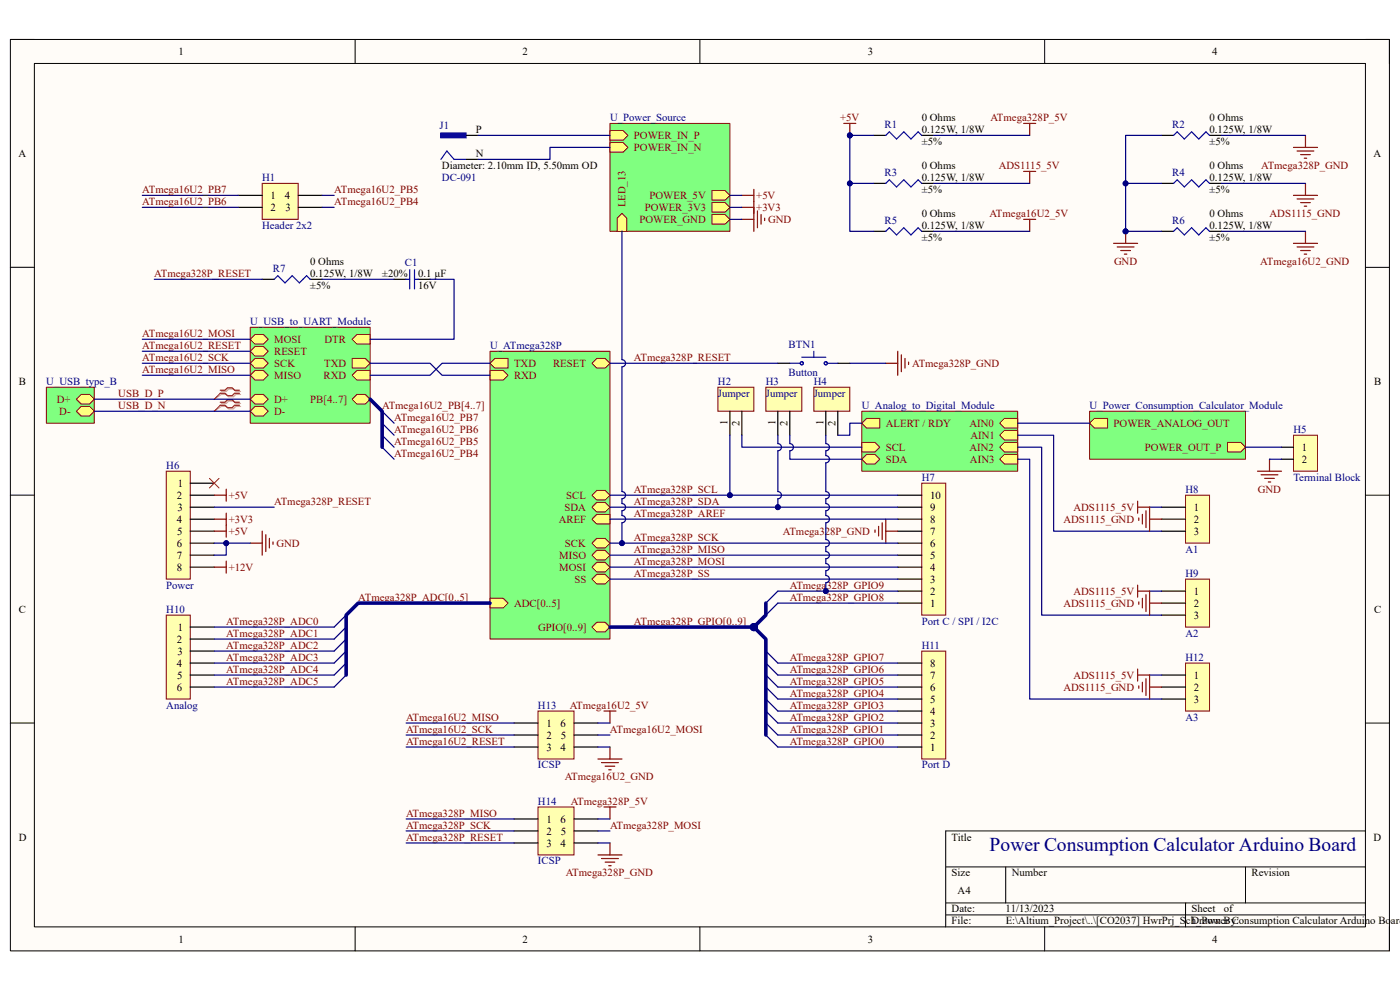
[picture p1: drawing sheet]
<svg xmlns="http://www.w3.org/2000/svg" width="297mm" height="210mm" viewBox="0 0 297 210" stroke-linecap="round" stroke-linejoin="round" font-family="sans-serif">
<defs><g id="words">
<text font-size="4.1" fill="#000080" x="209.9" y="180.5">Power Consumption Calculator Arduino Board</text>
<g font-size="2.3">
<text x="37.9" y="11.7">1</text>
<text x="110.9" y="11.7">2</text>
<text x="184.1" y="11.7">3</text>
<text x="257.1" y="11.7">4</text>
<text x="100.9" y="28.2">P</text>
<text x="195.5" y="28.2">0.125W, 1/8W</text>
<text x="195.5" y="25.7">0 Ohms</text>
<text x="256.6" y="28.2">0.125W, 1/8W</text>
<text x="256.6" y="25.7">0 Ohms</text>
<text x="3.9" y="33.3">A</text>
<text x="93.8" y="35.9">Diameter: 2.10mm ID, 5.50mm OD</text>
<text x="100.9" y="33.3">N</text>
<text x="195.5" y="30.7">±5%</text>
<text x="195.5" y="35.9">0 Ohms</text>
<text x="256.6" y="30.7">±5%</text>
<text x="256.6" y="35.9">0 Ohms</text>
<text x="291.4" y="33.3">A</text>
<text x="195.5" y="40.9">±5%</text>
<text x="195.5" y="38.4">0.125W, 1/8W</text>
<text x="256.6" y="40.9">±5%</text>
<text x="256.6" y="38.4">0.125W, 1/8W</text>
<text x="57.4" y="42.2">1</text>
<text x="57.4" y="44.7">2</text>
<text x="60.4" y="42.2">4</text>
<text x="60.5" y="44.7">3</text>
<text x="195.5" y="46">0 Ohms</text>
<text x="256.6" y="46">0 Ohms</text>
<text x="195.5" y="51.1">±5%</text>
<text x="195.5" y="48.6">0.125W, 1/8W</text>
<text x="256.6" y="51.1">±5%</text>
<text x="256.6" y="48.6">0.125W, 1/8W</text>
<text x="65.8" y="58.7">0.125W, 1/8W</text>
<text x="65.8" y="56.2">0 Ohms</text>
<text x="81.1" y="58.7">±20%</text>
<text x="88.7" y="58.7">0.1 µF</text>
<text x="65.8" y="61.3">±5%</text>
<text x="88.7" y="61.3">16V</text>
<text x="4" y="81.6">B</text>
<text x="291.5" y="81.6">B</text>
<text x="154.3" y="90.1" transform="rotate(-90 154.3 90.1)">1</text>
<text x="156.9" y="90.3" transform="rotate(-90 156.9 90.3)">2</text>
<text x="164.5" y="90.1" transform="rotate(-90 164.5 90.1)">1</text>
<text x="167" y="90.3" transform="rotate(-90 167 90.3)">2</text>
<text x="174.7" y="90.1" transform="rotate(-90 174.7 90.1)">1</text>
<text x="177.2" y="90.3" transform="rotate(-90 177.2 90.3)">2</text>
<text x="276.2" y="95.6">1</text>
<text x="276.2" y="98.2">2</text>
<text x="37.5" y="105.8">2</text>
<text x="37.7" y="103.3">1</text>
<text x="197.3" y="105.8">10</text>
<text x="37.5" y="110.9">4</text>
<text x="37.6" y="113.4">5</text>
<text x="37.6" y="108.3">3</text>
<text x="197.3" y="113.4">7</text>
<text x="197.3" y="110.9">8</text>
<text x="197.3" y="108.3">9</text>
<text x="253.3" y="108.3">1</text>
<text x="253.3" y="110.9">2</text>
<text x="253.3" y="113.4">3</text>
<text x="37.5" y="116">6</text>
<text x="37.5" y="118.5">7</text>
<text x="197.3" y="118.5">5</text>
<text x="197.3" y="116">6</text>
<text x="37.5" y="121.1">8</text>
<text x="197.3" y="123.6">3</text>
<text x="197.3" y="121.1">4</text>
<text x="4" y="130">C</text>
<text x="197.3" y="128.7">1</text>
<text x="197.3" y="126.2">2</text>
<text x="253.3" y="126.2">1</text>
<text x="253.3" y="128.7">2</text>
<text x="253.3" y="131.2">3</text>
<text x="291.5" y="130">C</text>
<text x="37.5" y="136.3">2</text>
<text x="37.7" y="133.8">1</text>
<text x="37.5" y="141.4">4</text>
<text x="37.6" y="144">5</text>
<text x="37.6" y="138.9">3</text>
<text x="197.3" y="144">7</text>
<text x="197.3" y="141.4">8</text>
<text x="253.3" y="144">1</text>
<text x="37.5" y="146.5">6</text>
<text x="197.3" y="149.1">5</text>
<text x="197.3" y="146.5">6</text>
<text x="253.3" y="146.5">2</text>
<text x="253.3" y="149.1">3</text>
<text x="115.9" y="154.1">1</text>
<text x="118.9" y="154.1">6</text>
<text x="197.3" y="154.1">3</text>
<text x="197.3" y="151.6">4</text>
<text x="115.9" y="156.7">2</text>
<text x="115.9" y="159.2">3</text>
<text x="118.9" y="159.2">4</text>
<text x="119" y="156.7">5</text>
<text x="197.3" y="159.2">1</text>
<text x="197.3" y="156.7">2</text>
<text x="4" y="178.3">D</text>
<text x="115.9" y="174.5">1</text>
<text x="115.9" y="177">2</text>
<text x="115.9" y="179.6">3</text>
<text x="118.9" y="179.6">4</text>
<text x="118.9" y="174.5">6</text>
<text x="119" y="177">5</text>
<text x="201.9" y="178.3">Title</text>
<text x="291.4" y="178.3">D</text>
<text x="201.9" y="185.9">Size</text>
<text x="214.6" y="185.9">Number</text>
<text x="265.5" y="185.9">Revision</text>
<text x="203.2" y="189.7">A4</text>
<text x="201.9" y="193.5">Date:</text>
<text x="201.9" y="196.1">File:</text>
<text x="213.3" y="193.5">11/13/2023</text>
<text x="213.4" y="196.1">E:\Altium_Project\..\[CO2037] HwrPrj_Sch_Power Consumption Calculator Arduino Board</text>
<text x="252.8" y="193.5">Sheet</text>
<text x="252.8" y="196.1">Drawn By:</text>
<text x="259.6" y="193.5">of</text>
<text x="37.9" y="199.9">1</text>
<text x="110.9" y="199.9">2</text>
<text x="184.1" y="199.9">3</text>
<text x="257.1" y="199.9">4</text>
</g>
<g font-size="2.3" fill="#000080">
<text x="93.3" y="27.4">J1</text>
<text x="129.4" y="25.7">U_Power_Source</text>
<text x="187.7" y="27.2">R1</text>
<text x="248.7" y="27.2">R2</text>
<text x="55.6" y="38.4">H1</text>
<text x="93.8" y="38.4">DC-091</text>
<text x="187.7" y="37.4">R3</text>
<text x="248.7" y="37.4">R4</text>
<text x="187.7" y="47.5">R5</text>
<text x="248.7" y="47.5">R6</text>
<text x="55.6" y="48.6">Header 2x2</text>
<text x="57.9" y="57.7">R7</text>
<text x="85.9" y="56.4">C1</text>
<text x="53.1" y="68.9">U_USB_to_UART_Module</text>
<text x="104" y="74">U_ATmega328P</text>
<text x="167.3" y="73.7">BTN1</text>
<text x="9.8" y="81.6">U_USB_type_B</text>
<text x="152.3" y="81.6">H2</text>
<text x="162.5" y="81.6">H3</text>
<text x="167.3" y="79.8">Button</text>
<text x="172.6" y="81.6">H4</text>
<text x="152.3" y="84.2">Jumper</text>
<text x="162.5" y="84.2">Jumper</text>
<text x="172.6" y="84.2">Jumper</text>
<text x="182.8" y="86.7">U_Analog_to_Digital_Module</text>
<text x="231.1" y="86.7">U_Power_Consumption_Calculator_Module</text>
<text x="274.4" y="91.8">H5</text>
<text x="35.3" y="99.4">H6</text>
<text x="195.5" y="102">H7</text>
<text x="274.4" y="102">Terminal Block</text>
<text x="251.5" y="104.5">H8</text>
<text x="251.5" y="117.3">A1</text>
<text x="35.3" y="124.9">Power</text>
<text x="251.5" y="122.3">H9</text>
<text x="35.3" y="130">H10</text>
<text x="195.5" y="137.6">H11</text>
<text x="195.5" y="132.5">Port C / SPI / I2C</text>
<text x="251.5" y="135">A2</text>
<text x="251.5" y="140.1">H12</text>
<text x="35.3" y="150.3">Analog</text>
<text x="114.1" y="150.3">H13</text>
<text x="251.5" y="152.9">A3</text>
<text x="114.1" y="163">ICSP</text>
<text x="195.5" y="163">Port D</text>
<text x="114.1" y="170.7">H14</text>
<text x="114.1" y="183.4">ICSP</text>
</g>
<g font-size="2.3" fill="#800000">
<text x="134.5" y="29.5">POWER_IN_P</text>
<text x="178.2" y="25.7">+5V</text>
<text x="210.1" y="25.7">ATmega328P_5V</text>
<text x="134.5" y="32">POWER_IN_N</text>
<text x="211.9" y="35.9">ADS1115_5V</text>
<text x="267.5" y="35.9">ATmega328P_GND</text>
<text x="30.2" y="40.9">ATmega16U2_PB7</text>
<text x="70.9" y="40.9">ATmega16U2_PB5</text>
<text x="30.2" y="43.5">ATmega16U2_PB6</text>
<text x="70.9" y="43.5">ATmega16U2_PB4</text>
<text x="132.7" y="44" transform="rotate(-90 132.7 44)">LED_13</text>
<text x="135.7" y="47.3">POWER_GND</text>
<text x="136.8" y="44.7">POWER_3V3</text>
<text x="137.8" y="42.2">POWER_5V</text>
<text x="160.4" y="42.2">+5V</text>
<text x="160.4" y="44.7">+3V3</text>
<text x="163" y="47.3">GND</text>
<text x="209.9" y="46">ATmega16U2_5V</text>
<text x="269.3" y="46">ADS1115_GND</text>
<text x="32.7" y="58.7">ATmega328P_RESET</text>
<text x="236.3" y="56.2">GND</text>
<text x="267.4" y="56.2">ATmega16U2_GND</text>
<text x="30.2" y="71.5">ATmega16U2_MOSI</text>
<text x="30.2" y="74">ATmega16U2_RESET</text>
<text x="30.2" y="76.5">ATmega16U2_SCK</text>
<text x="58.2" y="77.8">SCK</text>
<text x="58.2" y="75.3">RESET</text>
<text x="58.2" y="72.7">MOSI</text>
<text x="68.8" y="77.8">TXD</text>
<text x="68.8" y="72.7">DTR</text>
<text x="109.1" y="77.8">TXD</text>
<text x="117.3" y="77.8">RESET</text>
<text x="134.5" y="76.5">ATmega328P_RESET</text>
<text x="193.5" y="77.8">ATmega328P_GND</text>
<text x="30.2" y="79.1">ATmega16U2_MISO</text>
<text x="58.2" y="80.3">MISO</text>
<text x="68.7" y="80.3">RXD</text>
<text x="109.1" y="80.3">RXD</text>
<text x="12" y="85.4">D+</text>
<text x="12.6" y="88">D-</text>
<text x="25.1" y="84.2">USB_D_P</text>
<text x="25.1" y="86.7">USB_D_N</text>
<text x="58.2" y="85.4">D+</text>
<text x="58.2" y="88">D-</text>
<text x="65.8" y="85.4">PB[4..7]</text>
<text x="81.1" y="86.7">ATmega16U2_PB[4..7]</text>
<text x="83.6" y="89.3">ATmega16U2_PB7</text>
<text x="83.6" y="94.4">ATmega16U2_PB5</text>
<text x="83.6" y="91.8">ATmega16U2_PB6</text>
<text x="187.9" y="95.6">SCL</text>
<text x="187.9" y="90.6">ALERT / RDY</text>
<text x="205.7" y="90.6">AIN0</text>
<text x="205.7" y="95.6">AIN2</text>
<text x="205.9" y="93.1">AIN1</text>
<text x="236.3" y="90.6">POWER_ANALOG_OUT</text>
<text x="242.9" y="95.6">POWER_OUT_P</text>
<text x="83.6" y="96.9">ATmega16U2_PB4</text>
<text x="187.9" y="98.2">SDA</text>
<text x="205.8" y="98.2">AIN3</text>
<text x="48.5" y="105.8">+5V</text>
<text x="58.2" y="107.1">ATmega328P_RESET</text>
<text x="120.1" y="105.8">SCL</text>
<text x="134.5" y="104.5">ATmega328P_SCL</text>
<text x="134.5" y="107.1">ATmega328P_SDA</text>
<text x="266.9" y="104.5">GND</text>
<text x="48.5" y="113.4">+5V</text>
<text x="48.5" y="110.9">+3V3</text>
<text x="118.5" y="110.9">AREF</text>
<text x="119.8" y="108.3">SDA</text>
<text x="134.5" y="109.6">ATmega328P_AREF</text>
<text x="166.1" y="113.4">ATmega328P_GND</text>
<text x="225.6" y="110.9">ADS1115_GND</text>
<text x="227.7" y="108.3">ADS1115_5V</text>
<text x="58.7" y="116">GND</text>
<text x="118.7" y="118.5">MISO</text>
<text x="119.8" y="116">SCK</text>
<text x="134.5" y="119.8">ATmega328P_MOSI</text>
<text x="134.5" y="117.3">ATmega328P_MISO</text>
<text x="134.5" y="114.7">ATmega328P_SCK</text>
<text x="48.5" y="121.1">+12V</text>
<text x="118.6" y="121.1">MOSI</text>
<text x="121.9" y="123.6">SS</text>
<text x="134.5" y="122.3">ATmega328P_SS</text>
<text x="167.6" y="124.9">ATmega328P_GPIO9</text>
<text x="76" y="127.4">ATmega328P_ADC[0..5]</text>
<text x="109.1" y="128.7">ADC[0..5]</text>
<text x="167.6" y="127.4">ATmega328P_GPIO8</text>
<text x="225.6" y="128.7">ADS1115_GND</text>
<text x="227.7" y="126.2">ADS1115_5V</text>
<text x="48" y="132.5">ATmega328P_ADC0</text>
<text x="48" y="135">ATmega328P_ADC1</text>
<text x="48" y="137.6">ATmega328P_ADC2</text>
<text x="114.2" y="133.8">GPIO[0..9]</text>
<text x="134.5" y="132.5">ATmega328P_GPIO[0..9]</text>
<text x="48" y="140.1">ATmega328P_ADC3</text>
<text x="48" y="142.7">ATmega328P_ADC4</text>
<text x="167.6" y="142.7">ATmega328P_GPIO6</text>
<text x="167.6" y="140.1">ATmega328P_GPIO7</text>
<text x="227.7" y="144">ADS1115_5V</text>
<text x="48" y="145.2">ATmega328P_ADC5</text>
<text x="167.6" y="147.8">ATmega328P_GPIO4</text>
<text x="167.6" y="145.2">ATmega328P_GPIO5</text>
<text x="225.6" y="146.5">ADS1115_GND</text>
<text x="86.1" y="155.4">ATmega16U2_SCK</text>
<text x="86.1" y="152.9">ATmega16U2_MISO</text>
<text x="120.9" y="150.3">ATmega16U2_5V</text>
<text x="129.4" y="155.4">ATmega16U2_MOSI</text>
<text x="167.6" y="155.4">ATmega328P_GPIO1</text>
<text x="167.6" y="152.9">ATmega328P_GPIO2</text>
<text x="167.6" y="150.3">ATmega328P_GPIO3</text>
<text x="86.1" y="157.9">ATmega16U2_RESET</text>
<text x="167.6" y="157.9">ATmega328P_GPIO0</text>
<text x="119.8" y="165.6">ATmega16U2_GND</text>
<text x="86.1" y="173.2">ATmega328P_MISO</text>
<text x="121.1" y="170.7">ATmega328P_5V</text>
<text x="86.1" y="175.8">ATmega328P_SCK</text>
<text x="86.1" y="178.3">ATmega328P_RESET</text>
<text x="129.4" y="175.8">ATmega328P_MOSI</text>
<text x="120" y="185.9">ATmega328P_GND</text>
</g>
</g></defs>
<path d="M2.2 8.4h292.6v193.3h-292.6z" fill-rule="evenodd" fill="#fffcf8"/>
<path d="M2.2 8.4h292.6v193.3h-292.6z" fill="none" stroke="#000" stroke-width=".21"/>
<path d="M7.3 13.5h282.4v183.1h-282.4z" fill-rule="evenodd" fill="#fffcf8"/>
<g fill="none" stroke="#000" stroke-width=".21">
<path d="M2.2 8.4h5.1M7.3 13.5h282.4v183.1h-282.4zM75.3 8.4v5.1M148.5 8.4v5.1M221.6 8.4v5.1M289.7 8.4h5.1v5.1M2.2 56.7h5.1M289.7 56.7h5.1M2.2 105h5.1M289.7 105.1h5.1M2.2 153.4h5.1M289.7 153.4h5.1"/>
<path d="M289.7 176.3h-89.1v20.3M75.3 196.6v5.1M148.5 196.6v5.1M200.6 183.9h89.1M200.6 191.5h89.1M200.6 194.1h89.1M213.4 183.9v7.6M221.6 196.6v5.1M251.5 191.5v5.1M264.2 183.9v7.6M294.8 196.6v5.1"/>
</g>
<path d="M129.4 26.2h25.4v22.9h-25.4z" fill-rule="evenodd" fill="#80ff80"/>
<path d="M129.4 26.2h25.4v22.9h-25.4z" fill="none" stroke="#800000" stroke-width=".21"/>
<path d="M129.4 27.7h2.8l1 1-1 1h-2.8z" fill-rule="evenodd" fill="#ffff80"/>
<path d="M129.4 27.7h2.8l1 1-1 1h-2.8z" fill="none" stroke="#800000" stroke-width=".21"/>
<path d="M129.4 30.3h2.8l1 1-1 1h-2.8z" fill-rule="evenodd" fill="#ffff80"/>
<path d="M129.4 30.3h2.8l1 1-1 1h-2.8z" fill="none" stroke="#800000" stroke-width=".21"/>
<path d="M151 40.4h2.8l1 1-1 1.1h-2.8z" fill-rule="evenodd" fill="#ffff80"/>
<path d="M151 40.4h2.8l1 1-1 1.1h-2.8z" fill="none" stroke="#800000" stroke-width=".21"/>
<path d="M151 43h2.8l1 1-1 1h-2.8z" fill-rule="evenodd" fill="#ffff80"/>
<path d="M151 43h2.8l1 1-1 1h-2.8z" fill="none" stroke="#800000" stroke-width=".21"/>
<path d="M151 45.5h2.8l1 1-1 1.1h-2.8z" fill-rule="evenodd" fill="#ffff80"/>
<path d="M151 45.5h2.8l1 1-1 1.1h-2.8z" fill="none" stroke="#800000" stroke-width=".21"/>
<path d="M131.9 45.3l1.1 1v2.8h-2.1v-2.8z" fill-rule="evenodd" fill="#ffff80"/>
<path d="M131.9 45.3l1.1 1v2.8h-2.1v-2.8z" fill="none" stroke="#800000" stroke-width=".21"/>
<path d="M104 74.5h25.4v61.1h-25.4z" fill-rule="evenodd" fill="#80ff80"/>
<path d="M104 74.5h25.4v61.1h-25.4z" fill="none" stroke="#800000" stroke-width=".21"/>
<path d="M125.6 133l1-1h1.8l1 1-1 1h-1.8z" fill-rule="evenodd" fill="#ffff80"/>
<path d="M125.6 133l1-1h1.8l1 1-1 1h-1.8z" fill="none" stroke="#800000" stroke-width=".21"/>
<path d="M126.6 109.1h2.8v2.1h-2.8l-1-1.1z" fill-rule="evenodd" fill="#ffff80"/>
<path d="M126.6 109.1h2.8v2.1h-2.8l-1-1.1z" fill="none" stroke="#800000" stroke-width=".21"/>
<path d="M126.6 76h1.8l1 1.1-1 1h-1.8l-1-1z" fill-rule="evenodd" fill="#ffff80"/>
<path d="M126.6 76h1.8l1 1.1-1 1h-1.8l-1-1z" fill="none" stroke="#800000" stroke-width=".21"/>
<path d="M125.6 122.9l1-1.1h1.8l1 1.1-1 1h-1.8z" fill-rule="evenodd" fill="#ffff80"/>
<path d="M125.6 122.9l1-1.1h1.8l1 1.1-1 1h-1.8z" fill="none" stroke="#800000" stroke-width=".21"/>
<path d="M126.6 119.3h1.8l1 1-1 1h-1.8l-1-1z" fill-rule="evenodd" fill="#ffff80"/>
<path d="M126.6 119.3h1.8l1 1-1 1h-1.8l-1-1z" fill="none" stroke="#800000" stroke-width=".21"/>
<path d="M126.6 116.7h1.8l1 1.1-1 1h-1.8l-1-1z" fill-rule="evenodd" fill="#ffff80"/>
<path d="M126.6 116.7h1.8l1 1.1-1 1h-1.8l-1-1z" fill="none" stroke="#800000" stroke-width=".21"/>
<path d="M125.6 115.2l1-1h1.8l1 1-1 1h-1.8z" fill-rule="evenodd" fill="#ffff80"/>
<path d="M125.6 115.2l1-1h1.8l1 1-1 1h-1.8z" fill="none" stroke="#800000" stroke-width=".21"/>
<path d="M125.6 105l1-1h1.8l1 1-1 1.1h-1.8z" fill-rule="evenodd" fill="#ffff80"/>
<path d="M125.6 105l1-1h1.8l1 1-1 1.1h-1.8z" fill="none" stroke="#800000" stroke-width=".21"/>
<path d="M126.6 106.6h1.8l1 1-1 1h-1.8l-1-1z" fill-rule="evenodd" fill="#ffff80"/>
<path d="M126.6 106.6h1.8l1 1-1 1h-1.8l-1-1z" fill="none" stroke="#800000" stroke-width=".21"/>
<path d="M105 76h2.8v2.1h-2.8l-1-1z" fill-rule="evenodd" fill="#ffff80"/>
<path d="M105 76h2.8v2.1h-2.8l-1-1z" fill="none" stroke="#800000" stroke-width=".21"/>
<path d="M104 78.6h2.8l1 1-1 1h-2.8z" fill-rule="evenodd" fill="#ffff80"/>
<path d="M104 78.6h2.8l1 1-1 1h-2.8z" fill="none" stroke="#800000" stroke-width=".21"/>
<path d="M104 126.9h2.8l1 1-1 1.1h-2.8z" fill-rule="evenodd" fill="#ffff80"/>
<path d="M104 126.9h2.8l1 1-1 1.1h-2.8z" fill="none" stroke="#800000" stroke-width=".21"/>
<path d="M93.5 28.2h5.4v1h-5.4z" fill-rule="evenodd" fill="#00f"/>
<path d="M93.5 28.2h5.4v1h-5.4zM93.5 33.8l1.3-1.8 1.5 1.8h2.6" fill="none" stroke="#00f" stroke-width=".25"/>
<path d="M98.9 28.7h2.5M98.9 33.8h2.5" fill="none" stroke="#000" stroke-width=".25"/>
<path d="M182.8 87.2h33.1v12.8h-33.1z" fill-rule="evenodd" fill="#80ff80"/>
<path d="M182.8 87.2h33.1v12.8h-33.1z" fill="none" stroke="#800000" stroke-width=".21"/>
<path d="M212.1 89.8l1-1h2.8v2h-2.8z" fill-rule="evenodd" fill="#ffff80"/>
<path d="M212.1 89.8l1-1h2.8v2h-2.8z" fill="none" stroke="#800000" stroke-width=".21"/>
<path d="M212.1 92.3l1-1h2.8v2h-2.8z" fill-rule="evenodd" fill="#ffff80"/>
<path d="M212.1 92.3l1-1h2.8v2h-2.8z" fill="none" stroke="#800000" stroke-width=".21"/>
<path d="M212.1 94.9l1-1h2.8v2h-2.8z" fill-rule="evenodd" fill="#ffff80"/>
<path d="M212.1 94.9l1-1h2.8v2h-2.8z" fill="none" stroke="#800000" stroke-width=".21"/>
<path d="M213.1 96.4h2.8v2h-2.8l-1-1z" fill-rule="evenodd" fill="#ffff80"/>
<path d="M213.1 96.4h2.8v2h-2.8l-1-1z" fill="none" stroke="#800000" stroke-width=".21"/>
<path d="M182.8 93.9h2.8l1 1-1 1h-2.8z" fill-rule="evenodd" fill="#ffff80"/>
<path d="M182.8 93.9h2.8l1 1-1 1h-2.8z" fill="none" stroke="#800000" stroke-width=".21"/>
<path d="M183.8 96.4h1.8l1 1-1 1h-1.8l-1-1z" fill-rule="evenodd" fill="#ffff80"/>
<path d="M183.8 96.4h1.8l1 1-1 1h-1.8l-1-1z" fill="none" stroke="#800000" stroke-width=".21"/>
<path d="M182.8 89.8l1-1h2.8v2h-2.8z" fill-rule="evenodd" fill="#ffff80"/>
<path d="M182.8 89.8l1-1h2.8v2h-2.8z" fill="none" stroke="#800000" stroke-width=".21"/>
<path d="M231.2 87.2h33v10.2h-33z" fill-rule="evenodd" fill="#80ff80"/>
<path d="M231.2 87.2h33v10.2h-33z" fill="none" stroke="#800000" stroke-width=".21"/>
<path d="M260.4 93.9h2.8l1 1-1 1h-2.8z" fill-rule="evenodd" fill="#ffff80"/>
<path d="M260.4 93.9h2.8l1 1-1 1h-2.8z" fill="none" stroke="#800000" stroke-width=".21"/>
<path d="M231.2 89.8l1-1h2.8v2h-2.8z" fill-rule="evenodd" fill="#ffff80"/>
<path d="M231.2 89.8l1-1h2.8v2h-2.8z" fill="none" stroke="#800000" stroke-width=".21"/>
<path d="M274.4 92.3h5.1v7.7h-5.1z" fill-rule="evenodd" fill="#ffffb0"/>
<path d="M274.4 92.3h5.1v7.7h-5.1z" fill="none" stroke="#800000" stroke-width=".21"/>
<path d="M271.9 94.9h2.5M271.9 97.4h2.5" fill="none" stroke="#000" stroke-width=".25"/>
<path d="M35.3 100h5.1v22.9h-5.1z" fill-rule="evenodd" fill="#ffffb0"/>
<path d="M35.3 100h5.1v22.9h-5.1z" fill="none" stroke="#800000" stroke-width=".21"/>
<path d="M40.4 102.5h5.1M40.4 105h5.1M40.4 107.6h5.1M40.4 110.1h5.1M40.4 112.7h5.1M40.4 115.2h5.1M40.4 117.8h5.1M40.4 120.3h5.1" fill="none" stroke="#000" stroke-width=".25"/>
<path d="M114.1 150.8h7.7v10.2h-7.7z" fill-rule="evenodd" fill="#ffffb0"/>
<path d="M114.1 150.8h7.7v10.2h-7.7z" fill="none" stroke="#800000" stroke-width=".21"/>
<path d="M109.1 153.4h5M109.1 155.9h5M109.1 158.5h5M121.8 153.4h5.1M121.8 155.9h5.1M121.8 158.5h5.1" fill="none" stroke="#000" stroke-width=".25"/>
<path d="M53.1 69.4h25.4v20.4h-25.4z" fill-rule="evenodd" fill="#80ff80"/>
<path d="M53.1 69.4h25.4v20.4h-25.4z" fill="none" stroke="#800000" stroke-width=".21"/>
<path d="M53.1 84.7l1-1h1.8l1 1-1 1h-1.8z" fill-rule="evenodd" fill="#ffff80"/>
<path d="M53.1 84.7l1-1h1.8l1 1-1 1h-1.8z" fill="none" stroke="#800000" stroke-width=".21"/>
<path d="M54.1 86.2h1.8l1 1-1 1.1h-1.8l-1-1.1z" fill-rule="evenodd" fill="#ffff80"/>
<path d="M54.1 86.2h1.8l1 1-1 1.1h-1.8l-1-1.1z" fill="none" stroke="#800000" stroke-width=".21"/>
<path d="M74.7 76h2.8l1 1.1-1 1h-2.8z" fill-rule="evenodd" fill="#ffff80"/>
<path d="M74.7 76h2.8l1 1.1-1 1h-2.8z" fill="none" stroke="#800000" stroke-width=".21"/>
<path d="M74.7 79.6l1-1h2.8v2h-2.8z" fill-rule="evenodd" fill="#ffff80"/>
<path d="M74.7 79.6l1-1h2.8v2h-2.8z" fill="none" stroke="#800000" stroke-width=".21"/>
<path d="M53.1 79.6l1-1h1.8l1 1-1 1h-1.8z" fill-rule="evenodd" fill="#ffff80"/>
<path d="M53.1 79.6l1-1h1.8l1 1-1 1h-1.8z" fill="none" stroke="#800000" stroke-width=".21"/>
<path d="M54.1 76h1.8l1 1.1-1 1h-1.8l-1-1z" fill-rule="evenodd" fill="#ffff80"/>
<path d="M54.1 76h1.8l1 1.1-1 1h-1.8l-1-1z" fill="none" stroke="#800000" stroke-width=".21"/>
<path d="M53.1 74.5l1-1h1.8l1 1-1 1h-1.8z" fill-rule="evenodd" fill="#ffff80"/>
<path d="M53.1 74.5l1-1h1.8l1 1-1 1h-1.8z" fill="none" stroke="#800000" stroke-width=".21"/>
<path d="M54.1 71h1.8l1 1-1 1h-1.8l-1-1z" fill-rule="evenodd" fill="#ffff80"/>
<path d="M54.1 71h1.8l1 1-1 1h-1.8l-1-1z" fill="none" stroke="#800000" stroke-width=".21"/>
<path d="M74.7 72l1-1h2.8v2h-2.8z" fill-rule="evenodd" fill="#ffff80"/>
<path d="M74.7 72l1-1h2.8v2h-2.8z" fill="none" stroke="#800000" stroke-width=".21"/>
<path d="M74.7 84.7l1-1h1.8l1 1-1 1h-1.8z" fill-rule="evenodd" fill="#ffff80"/>
<path d="M74.7 84.7l1-1h1.8l1 1-1 1h-1.8z" fill="none" stroke="#800000" stroke-width=".21"/>
<g fill="none" stroke="#800000" stroke-width=".25">
<path d="M45.5 112.7h2.5M45.5 110.1h2.5M45.5 105h2.5M48 103.8v2.5M48 108.9v5.1M48 119v2.6M45.5 120.3h2.5M128.1 150.8h2.6M129.4 150.8v2.6M129.4 158.5v2.5M126.9 161h5M127.6 161.8h3.6"/>
<path d="M128.4 162.5h2M129.1 163.3h.6"/>
</g>
<path d="M44.4 101.5l2.1 2M46.5 101.5l-2.1 2" fill="none" stroke="#f00" stroke-width=".21"/>
<path d="M9.8 82.1h10.2v7.7h-10.2z" fill-rule="evenodd" fill="#80ff80"/>
<path d="M9.8 82.1h10.2v7.7h-10.2z" fill="none" stroke="#800000" stroke-width=".21"/>
<path d="M16.2 84.7l1-1h1.8l1 1-1 1h-1.8z" fill-rule="evenodd" fill="#ffff80"/>
<path d="M16.2 84.7l1-1h1.8l1 1-1 1h-1.8z" fill="none" stroke="#800000" stroke-width=".21"/>
<path d="M17.2 86.2h1.8l1 1-1 1.1h-1.8l-1-1.1z" fill-rule="evenodd" fill="#ffff80"/>
<path d="M17.2 86.2h1.8l1 1-1 1.1h-1.8l-1-1.1z" fill="none" stroke="#800000" stroke-width=".21"/>
<path d="M47 83h1l.5-.5h1l.5 .5h1M47 83.7h1l.5 .5h1l.5-.5h1M47 85.6h1l.5-.5h1l.5 .5h1M47 86.2h1l.5 .5h1l.5-.5h1" fill="none" stroke="#d0a19e" stroke-width=".25"/>
<path d="M47 83.7l-1.5 1M47 86.2l-1.5 1" fill="none" stroke="#d0a19e" stroke-width=".21"/>
<path d="M46.7 82.8h1l.5-.5h1.1l.5 .5h1M46.7 83.4h1l.5 .5h1.1l.5-.5h1M46.7 85.3h1l.5-.5h1.1l.5 .5h1M46.7 86h1l.5 .5h1.1l.5-.5h1" fill="none" stroke="#f00" stroke-width=".25"/>
<path d="M46.7 83.4l-1.2 1.3M46.7 86l-1.2 1.2" fill="none" stroke="#f00" stroke-width=".21"/>
<g fill="none" stroke="#00f" stroke-width=".25">
<path d="M167.6 77.1h2.1M170.1 75.8h5.1M172.7 74.5v1.3M175.6 77.1h2.1"/>
<circle cx="170.1" cy="77.1" r=".33"/>
<circle cx="175.2" cy="77.1" r=".33"/>
</g>
<path d="M165 77.1h2.6M177.7 77.1h2.6" fill="none" stroke="#000" stroke-width=".25"/>
<path d="M114.1 171.2h7.7v10.2h-7.7z" fill-rule="evenodd" fill="#ffffb0"/>
<path d="M114.1 171.2h7.7v10.2h-7.7z" fill="none" stroke="#800000" stroke-width=".21"/>
<path d="M109.1 173.7h5M109.1 176.3h5M109.1 178.8h5M121.8 173.7h5.1M121.8 176.3h5.1M121.8 178.8h5.1" fill="none" stroke="#000" stroke-width=".25"/>
<path d="M195.5 138.1h5.1v22.9h-5.1z" fill-rule="evenodd" fill="#ffffb0"/>
<path d="M195.5 138.1h5.1v22.9h-5.1z" fill="none" stroke="#800000" stroke-width=".21"/>
<path d="M190.5 158.5h5M190.5 155.9h5M190.5 153.4h5M190.5 150.8h5M190.5 148.3h5M190.5 145.8h5M190.5 143.2h5M190.5 140.7h5" fill="none" stroke="#000" stroke-width=".25"/>
<path d="M195.5 102.5h5.1v28h-5.1z" fill-rule="evenodd" fill="#ffffb0"/>
<path d="M195.5 102.5h5.1v28h-5.1z" fill="none" stroke="#800000" stroke-width=".21"/>
<g fill="none" stroke="#000" stroke-width=".25">
<path d="M55.6 59.3h2.6M65.8 59.3h2.5M83.6 59.3h2.6M88.7 59.3h2.5M190.5 117.8h5M190.5 115.2h5M190.5 112.7h5M190.5 110.1h5M190.5 107.6h5M190.5 105.1h5M190.5 127.9h5M190.5 125.4h5"/>
<path d="M190.5 122.9h5M190.5 120.3h5"/>
</g>
<path d="M162.5 138.1l2.5 2.6M165 125.4l-2.5 2.5M165 127.9l-2.5 2.6M162.5 140.7l2.5 2.5M162.5 143.2l2.5 2.5M162.5 145.7l2.5 2.6M162.5 148.3l2.5 2.5M162.5 150.8l2.5 2.6M162.5 153.4l2.5 2.5M162.5 155.9l2.5 2.6" fill="none" stroke="#000080" stroke-width=".25"/>
<g fill="none" stroke="#800000" stroke-width=".25">
<path d="M187.9 77.1h2.6M190.5 74.5v5.1M191.2 75.3v3.5M192 76v2.1M192.8 76.8v.5M185.6 112.4v.5M186.4 111.7v2M187.2 110.9v3.6M187.9 110.1v5.1M187.9 112.7h2.6M128.1 171.2h2.6M129.4 171.2v2.5"/>
<path d="M129.4 178.8v2.6M126.9 181.4h5.1M127.6 182.1h3.6M128.4 182.9h2M129.1 183.7h.6"/>
</g>
<path d="M58.2 59.3l.7-.8 1.6 1.5 1.5-1.5 1.5 1.5 1.5-1.5 .8 .8M86.2 59.3h.7M86.9 57.2v4.1M87.9 57.2v4.1M87.9 59.3h.8" fill="none" stroke="#00f" stroke-width=".25"/>
<path d="M35.3 130.5h5.1v17.8h-5.1z" fill-rule="evenodd" fill="#ffffb0"/>
<path d="M35.3 130.5h5.1v17.8h-5.1z" fill="none" stroke="#800000" stroke-width=".21"/>
<path d="M40.4 133h5.1M40.4 135.6h5.1M40.4 138.1h5.1M40.4 140.7h5.1M40.4 143.2h5.1M40.4 145.7h5.1" fill="none" stroke="#000" stroke-width=".25"/>
<path d="M73.4 138.1l-2.5 2.6M73.4 135.6l-2.5 2.5M73.4 133l-2.5 2.6M73.4 130.5l-2.5 2.5M73.4 143.2l-2.5 2.5M73.4 140.7l-2.5 2.5" fill="none" stroke="#000080" stroke-width=".25"/>
<path d="M251.5 105.1h5.1v10.1h-5.1z" fill-rule="evenodd" fill="#ffffb0"/>
<path d="M251.5 105.1h5.1v10.1h-5.1z" fill="none" stroke="#800000" stroke-width=".21"/>
<path d="M246.4 107.6h5.1M246.4 110.1h5.1M246.4 112.7h5.1" fill="none" stroke="#000" stroke-width=".25"/>
<path d="M251.5 122.9h5.1v10.1h-5.1z" fill-rule="evenodd" fill="#ffffb0"/>
<path d="M251.5 122.9h5.1v10.1h-5.1z" fill="none" stroke="#800000" stroke-width=".21"/>
<path d="M246.4 125.4h5.1M246.4 127.9h5.1M246.4 130.5h5.1" fill="none" stroke="#000" stroke-width=".25"/>
<path d="M251.5 140.7h5.1v10.1h-5.1z" fill-rule="evenodd" fill="#ffffb0"/>
<path d="M251.5 140.7h5.1v10.1h-5.1z" fill="none" stroke="#800000" stroke-width=".21"/>
<path d="M185.4 28.7h2.5M195.5 28.7h2.6M246.4 143.2h5.1M246.4 145.8h5.1M246.4 148.3h5.1" fill="none" stroke="#000" stroke-width=".25"/>
<path d="M187.9 28.7l.8-.7 1.5 1.5 1.5-1.5 1.6 1.5 1.5-1.5 .7 .7" fill="none" stroke="#00f" stroke-width=".25"/>
<path d="M179 26.2h2.6M180.3 26.2v2.5M217.2 26.2h2.5M218.5 26.2v2.5" fill="none" stroke="#800000" stroke-width=".25"/>
<circle cx="180.3" cy="28.7" r=".51" fill="#000080"/>
<circle cx="180.3" cy="28.7" r=".51" fill="none" stroke="#000080" stroke-width=".21"/>
<g fill="none" stroke="#800000" stroke-width=".25">
<path d="M217.2 36.4h2.5M218.5 36.4v2.5M274.4 31.3h5.1M275.2 32h3.5M275.9 32.8h2.1M276.7 33.6h.5M277 28.7v2.6M277 38.9v2.5M217.2 46.5h2.5M218.5 46.5v2.6M274.4 41.4h5.1M274.4 51.6h5.1"/>
<path d="M275.2 42.2h3.5M275.2 52.4h3.5M275.9 43h2.1M275.9 53.1h2.1M276.7 43.7h.5M276.7 53.9h.5M277 49.1v2.5"/>
</g>
<path d="M185.4 38.9h2.5M195.5 38.9h2.6M246.4 38.9h2.6M246.4 28.7h2.6M256.6 38.9h2.6M256.6 28.7h2.6M185.4 49.1h2.5M195.5 49.1h2.6M246.4 49.1h2.6M256.6 49.1h2.6" fill="none" stroke="#000" stroke-width=".25"/>
<path d="M187.9 38.9l.8-.8 1.5 1.6 1.5-1.6 1.6 1.6 1.5-1.6 .7 .8M249 28.7l.7-.7 1.6 1.5 1.5-1.5 1.5 1.5 1.5-1.5 .8 .7M249 38.9l.7-.8 1.6 1.6 1.5-1.6 1.5 1.6 1.5-1.6 .8 .8M187.9 49.1l.8-.8 1.5 1.5 1.5-1.5 1.6 1.5 1.5-1.5 .7 .8M249 49.1l.7-.8 1.6 1.5 1.5-1.5 1.5 1.5 1.5-1.5 .8 .8" fill="none" stroke="#00f" stroke-width=".25"/>
<path d="M152.3 82.1h7.6v5.1h-7.6z" fill-rule="evenodd" fill="#ffffb0"/>
<path d="M152.3 82.1h7.6v5.1h-7.6z" fill="none" stroke="#800000" stroke-width=".21"/>
<path d="M154.8 87.2v5.1M157.4 87.2v5.1" fill="none" stroke="#000" stroke-width=".25"/>
<path d="M162.5 82.1h7.6v5.1h-7.6z" fill-rule="evenodd" fill="#ffffb0"/>
<path d="M162.5 82.1h7.6v5.1h-7.6z" fill="none" stroke="#800000" stroke-width=".21"/>
<path d="M165 87.2v5.1M167.6 87.2v5.1" fill="none" stroke="#000" stroke-width=".25"/>
<path d="M55.6 38.9h7.7v7.6h-7.7z" fill-rule="evenodd" fill="#ffffb0"/>
<path d="M55.6 38.9h7.7v7.6h-7.7z" fill="none" stroke="#800000" stroke-width=".21"/>
<path d="M50.5 41.4h5.1M50.5 44h5.1M63.3 41.4h5M63.3 44h5" fill="none" stroke="#000" stroke-width=".25"/>
<path d="M81.1 94.9l2.5 2.5M81.1 92.3l2.5 2.6M81.1 89.8l2.5 2.5M81.1 87.2l2.5 2.6" fill="none" stroke="#000080" stroke-width=".25"/>
<path d="M172.7 82.1h7.6v5.1h-7.6z" fill-rule="evenodd" fill="#ffffb0"/>
<path d="M172.7 82.1h7.6v5.1h-7.6z" fill="none" stroke="#800000" stroke-width=".21"/>
<path d="M175.2 87.2v5.1M177.7 87.2v5.1" fill="none" stroke="#000" stroke-width=".25"/>
<g fill="none" stroke="#000080" stroke-width=".25">
<path d="M101.4 28.7h28M129.4 31.3h-12.7v2.5h-15.3M20 84.7h33.1M20 87.2h33.1M45.5 107.6h12.7M165 125.4h25.5M165 127.9h25.5M126.9 158.5h2.5M126.9 153.4h2.5M165 158.5h25.5M165 153.4h25.5M165 155.9h25.5"/>
<path d="M165 150.8h25.5M165 148.3h25.5M165 145.8h25.5M165 143.2h25.5M165 140.7h25.5"/>
</g>
<circle cx="175.2" cy="125.4" r=".51" fill="#000080"/>
<circle cx="175.2" cy="125.4" r=".51" fill="none" stroke="#000080" stroke-width=".21"/>
<path d="M180.3 77.1h7.6M129.4 115.2h61.1M129.4 110.1h61.1M129.4 117.8h61.1M129.4 122.9h61.1M129.4 120.3h61.1" fill="none" stroke="#000080" stroke-width=".25"/>
<circle cx="131.9" cy="115.2" r=".51" fill="#000080"/>
<circle cx="131.9" cy="115.2" r=".51" fill="none" stroke="#000080" stroke-width=".21"/>
<path d="M129.4 77.1h35.6M154.8 92.3v12.7M86.2 173.7h22.9M86.2 178.8h22.9M86.2 176.3h22.9M126.9 173.7h2.5M126.9 178.8h2.5M126.9 176.3h2.5" fill="none" stroke="#000080" stroke-width=".25"/>
<circle cx="154.8" cy="105" r=".51" fill="#000080"/>
<circle cx="154.8" cy="105" r=".51" fill="none" stroke="#000080" stroke-width=".21"/>
<g fill="none" stroke="#000080" stroke-width=".25">
<path d="M180.3 28.7h5.1M32.7 59.3h22.9M68.3 59.3h15.3M91.2 59.3h5.1v12.7h-17.8M78.5 77.1h12.7l2.6 2.5h10.2M104 77.1h-10.2l-2.6 2.5h-12.7M243.9 107.6h2.5M45.5 133h25.4M45.5 135.6h25.4M45.5 138.1h25.4M243.9 125.4h2.5M45.5 140.7h25.4"/>
<path d="M45.5 143.2h25.4M45.5 145.7h25.4M86.2 155.9h22.9M86.2 158.5h22.9M126.9 155.9h2.5M243.9 143.2h2.5"/>
</g>
<circle cx="180.3" cy="28.7" r=".51" fill="#000080"/>
<circle cx="180.3" cy="28.7" r=".51" fill="none" stroke="#000080" stroke-width=".21"/>
<path d="M180.3 28.7v10.2h5.1M198.1 28.7h20.4M198.1 38.9h20.4" fill="none" stroke="#000080" stroke-width=".25"/>
<circle cx="180.3" cy="38.9" r=".51" fill="#000080"/>
<circle cx="180.3" cy="38.9" r=".51" fill="none" stroke="#000080" stroke-width=".21"/>
<circle cx="180.3" cy="28.7" r=".51" fill="#000080"/>
<circle cx="180.3" cy="28.7" r=".51" fill="none" stroke="#000080" stroke-width=".21"/>
<path d="M180.3 38.9v10.2h5.1M198.1 49.1h20.4" fill="none" stroke="#000080" stroke-width=".25"/>
<circle cx="180.3" cy="38.9" r=".51" fill="#000080"/>
<circle cx="180.3" cy="38.9" r=".51" fill="none" stroke="#000080" stroke-width=".21"/>
<path d="M259.2 28.7h17.8M259.2 38.9h17.8M238.8 49.1h7.6M259.2 49.1h17.8" fill="none" stroke="#000080" stroke-width=".25"/>
<circle cx="238.8" cy="49.1" r=".51" fill="#000080"/>
<circle cx="238.8" cy="49.1" r=".51" fill="none" stroke="#000080" stroke-width=".21"/>
<path d="M246.4 38.9h-7.6v10.2" fill="none" stroke="#000080" stroke-width=".25"/>
<circle cx="238.8" cy="49.1" r=".51" fill="#000080"/>
<circle cx="238.8" cy="49.1" r=".51" fill="none" stroke="#000080" stroke-width=".21"/>
<circle cx="238.8" cy="38.9" r=".51" fill="#000080"/>
<circle cx="238.8" cy="38.9" r=".51" fill="none" stroke="#000080" stroke-width=".21"/>
<path d="M246.4 28.7h-7.6v10.2" fill="none" stroke="#000080" stroke-width=".25"/>
<circle cx="238.8" cy="38.9" r=".51" fill="#000080"/>
<circle cx="238.8" cy="38.9" r=".51" fill="none" stroke="#000080" stroke-width=".21"/>
<path d="M129.4 107.6h61.1" fill="none" stroke="#000080" stroke-width=".25"/>
<circle cx="165" cy="107.6" r=".51" fill="#000080"/>
<circle cx="165" cy="107.6" r=".51" fill="none" stroke="#000080" stroke-width=".21"/>
<path d="M30.2 41.4h20.3M30.2 44h20.3M68.3 41.4h2.6M68.3 44h2.6M30.2 79.6h22.9M30.2 77.1h22.9M30.2 74.5h22.9M30.2 72h22.9M129.4 105.1h61.1M86.2 153.4h22.9" fill="none" stroke="#000080" stroke-width=".25"/>
<circle cx="154.8" cy="105" r=".51" fill="#000080"/>
<circle cx="154.8" cy="105" r=".51" fill="none" stroke="#000080" stroke-width=".21"/>
<path d="M129.4 133h30.5l2.6 2.6v20.3" fill="none" stroke="#000080" stroke-width=".76"/>
<circle cx="159.9" cy="133" r=".76" fill="#000080"/>
<circle cx="159.9" cy="133" r=".76" fill="none" stroke="#000080" stroke-width=".21"/>
<path d="M162.5 127.9v2.6l-2.6 2.5" fill="none" stroke="#000080" stroke-width=".76"/>
<circle cx="159.9" cy="133" r=".76" fill="#000080"/>
<circle cx="159.9" cy="133" r=".76" fill="none" stroke="#000080" stroke-width=".21"/>
<path d="M78.5 84.7l2.6 2.5v7.7M104 127.9h-28l-2.6 2.6v12.7" fill="none" stroke="#000080" stroke-width=".76"/>
<path d="M157.4 92.3v2.6h25.4M165 92.3v1.8a.76 .76 0 0 1 .8 .8 .76 .76 0 0 1-.8 .7v8.7a.76 .76 0 0 1 .8 .7 .76 .76 0 0 1-.8 .8v1.8M167.6 92.3v1.8a.76 .76 0 0 1 .7 .8 .76 .76 0 0 1-.7 .7v1.8h15.2" fill="none" stroke="#000080" stroke-width=".25"/>
<circle cx="165" cy="107.6" r=".51" fill="#000080"/>
<circle cx="165" cy="107.6" r=".51" fill="none" stroke="#000080" stroke-width=".21"/>
<path d="M175.2 92.3v1.8a.76 .76 0 0 1 .8 .8 .76 .76 0 0 1-.8 .7v1a.77 .77 0 0 1 .8 .8 .77 .77 0 0 1-.8 .8v6.1a.76 .76 0 0 1 .8 .8 .76 .76 0 0 1-.8 .7v1a.76 .76 0 0 1 .8 .8 .76 .76 0 0 1-.8 .8v1a.77 .77 0 0 1 .8 .7 .77 .77 0 0 1-.8 .8v3.6a.76 .76 0 0 1 .8 .7 .76 .76 0 0 1-.8 .8v1a.76 .76 0 0 1 .8 .8 .76 .76 0 0 1-.8 .7v1a.76 .76 0 0 1 .8 .8 .76 .76 0 0 1-.8 .8v1a.76 .76 0 0 1 .8 .8 .76 .76 0 0 1-.8 .7v1.8M182.8 89.8h-2.5v2.5h-2.6" fill="none" stroke="#000080" stroke-width=".25"/>
<circle cx="175.2" cy="125.4" r=".51" fill="#000080"/>
<circle cx="175.2" cy="125.4" r=".51" fill="none" stroke="#000080" stroke-width=".21"/>
<path d="M157.4 41.4h2.5M157.4 44h2.5M157.4 46.5h2.5M159.9 40.2v8.9M160.7 44.8v3.5M161.5 45.5v2.1M162.2 46.3v.5" fill="none" stroke="#800000" stroke-width=".25"/>
<path d="M131.9 49.1v27.2a.76 .76 0 0 1 .8 .8 .76 .76 0 0 1-.8 .7v26.5a.76 .76 0 0 1 .8 .7 .76 .76 0 0 1-.8 .8v1a.76 .76 0 0 1 .8 .8 .76 .76 0 0 1-.8 .8v1a.76 .76 0 0 1 .8 .7 .76 .76 0 0 1-.8 .8v4.3" fill="none" stroke="#000080" stroke-width=".25"/>
<circle cx="131.9" cy="115.2" r=".51" fill="#000080"/>
<circle cx="131.9" cy="115.2" r=".51" fill="none" stroke="#000080" stroke-width=".21"/>
<path d="M236.3 51.6h5M237 52.4h3.6M237.8 53.1h2M238.5 53.9h.6M238.8 49.1v2.5" fill="none" stroke="#800000" stroke-width=".25"/>
<circle cx="238.8" cy="49.1" r=".51" fill="#000080"/>
<circle cx="238.8" cy="49.1" r=".51" fill="none" stroke="#000080" stroke-width=".21"/>
<path d="M53.1 115.2h2.5M55.6 112.7v5.1M56.4 113.4v3.6M57.2 114.2v2M57.9 115v.5" fill="none" stroke="#800000" stroke-width=".25"/>
<path d="M45.5 115.2h7.6" fill="none" stroke="#000080" stroke-width=".25"/>
<circle cx="48" cy="115.2" r=".51" fill="#000080"/>
<circle cx="48" cy="115.2" r=".51" fill="none" stroke="#000080" stroke-width=".21"/>
<path d="M48 115.2v2.6h-2.5" fill="none" stroke="#000080" stroke-width=".25"/>
<circle cx="48" cy="115.2" r=".51" fill="#000080"/>
<circle cx="48" cy="115.2" r=".51" fill="none" stroke="#000080" stroke-width=".21"/>
<path d="M154.8 46.5h2.6M154.8 44h2.6M154.8 41.4h2.6M215.9 97.4h2.6v50.9h27.9M215.9 94.9h5.1v35.6h25.4M215.9 92.3h7.6v20.4h22.9M215.9 89.8h15.3M264.2 94.9h7.7M269.3 97.4h2.6" fill="none" stroke="#000080" stroke-width=".25"/>
<g fill="none" stroke="#800000" stroke-width=".25">
<path d="M266.8 100h5.1M269.3 97.4v2.6M241.3 106.3v2.6M241.3 107.6h2.6v5.1M241.6 109.9v.5M242.4 109.1v2.1M243.1 108.4v3.5M243.9 110.1h2.5M267.5 100.7h3.6M268.3 101.5h2M269.1 102.2h.5M241.3 124.1v2.6"/>
<path d="M241.3 125.4h2.6v5.1M241.6 127.7v.5M242.4 126.9v2.1M243.1 126.2v3.5M243.9 127.9h2.5M241.3 141.9v2.6M241.3 143.2h2.6v5.1M241.6 145.5v.5M242.4 144.7v2.1M243.1 144v3.5M243.9 145.8h2.5"/>
</g>
<use href="#words"/>
</svg>
